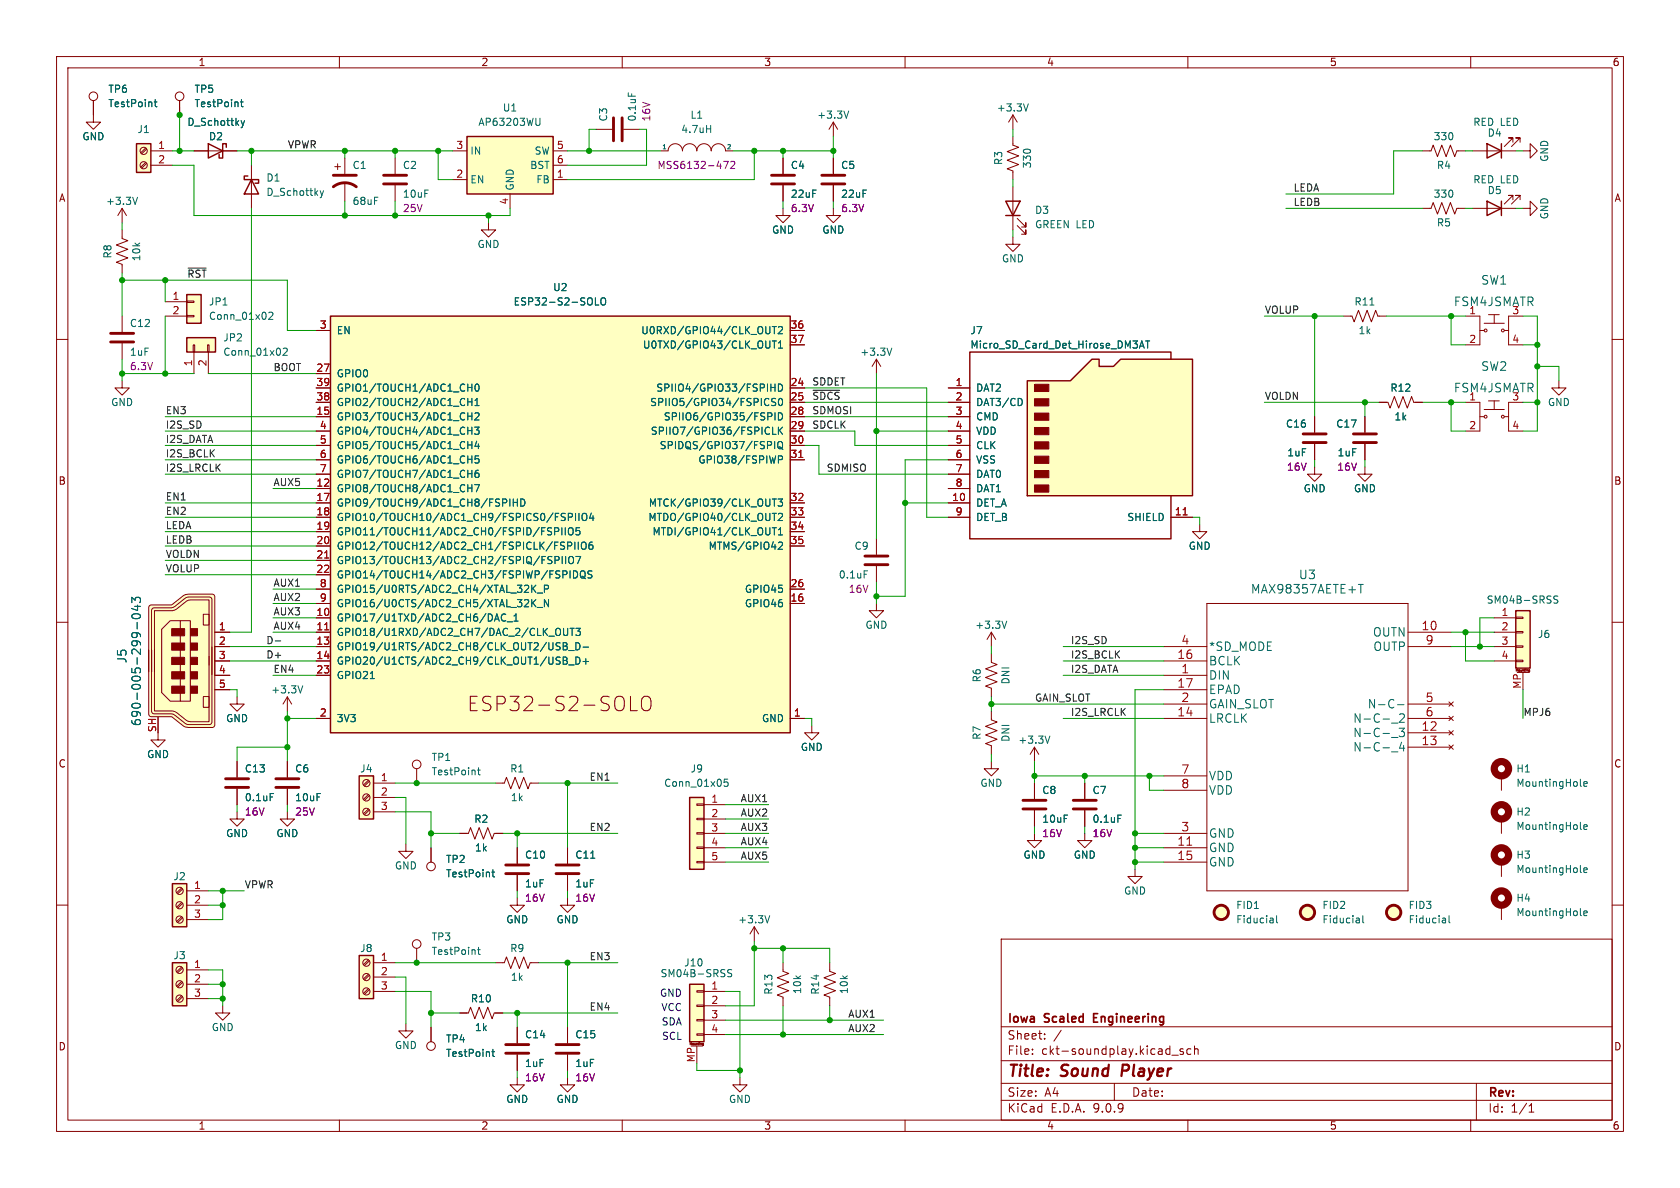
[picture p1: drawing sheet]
<svg xmlns="http://www.w3.org/2000/svg" width="297mm" height="210mm" viewBox="0 0 297 210" stroke-linecap="round" stroke-linejoin="round" font-family="sans-serif">
<defs><g id="words">
<text font-size="3.5" fill="#840000" x="82.6" y="126">ESP32-S2-SOLO</text>
<g font-size="2.8" fill="#840000">
<text x="178" y="190.9">Title:</text>
<text x="187.7" y="190.9">Sound</text>
<text x="199.1" y="190.9">Player</text>
</g>
<g font-size="2.1" fill="#006464">
<text x="261.8" y="50.5">SW1</text>
<text x="256.9" y="54.3">FSM4JSMATR</text>
<text x="261.8" y="65.8">SW2</text>
<text x="256.9" y="69.6">FSM4JSMATR</text>
<text x="221" y="105.1">MAX98357AETE+T</text>
<text x="229.5" y="102.6">U3</text>
<text x="242.7" y="112.7">OUTN</text>
<text x="22.6" y="117.3" transform="rotate(-90 22.6 117.3)">J5</text>
<text x="213.6" y="115.3">*SD_MODE</text>
<text x="213.6" y="117.8">BCLK</text>
<text x="242.7" y="115.3">OUTP</text>
<text x="213.6" y="120.4">DIN</text>
<text x="213.6" y="122.9">EPAD</text>
<text x="213.6" y="125.4">GAIN_SLOT</text>
<text x="241.7" y="125.4">N-C-</text>
<text x="25.1" y="128.5" transform="rotate(-90 25.1 128.5)">690-005-299-043</text>
<text x="213.6" y="128">LRCLK</text>
<text x="239.2" y="128">N-C-_2</text>
<text x="239.2" y="130.5">N-C-_3</text>
<text x="239.2" y="133.1">N-C-_4</text>
<text x="213.6" y="138.1">VDD</text>
<text x="213.6" y="140.7">VDD</text>
<text x="213.6" y="148.3">GND</text>
<text x="213.6" y="150.8">GND</text>
<text x="213.6" y="153.4">GND</text>
</g>
<g font-size="2.1" fill="#a90000">
<text x="251.2" y="111.5">10</text>
<text x="208" y="116.6">16</text>
<text x="208.8" y="114">4</text>
<text x="208.8" y="119.1">1</text>
<text x="251.9" y="114">9</text>
<text x="208" y="121.7">17</text>
<text x="208.8" y="124.2">2</text>
<text x="251.9" y="124.2">5</text>
<text x="208" y="126.7">14</text>
<text x="251.2" y="129.3">12</text>
<text x="251.2" y="131.8">13</text>
<text x="251.9" y="126.7">6</text>
<text x="208.8" y="136.9">7</text>
<text x="208.8" y="139.4">8</text>
<text x="208" y="149.6">11</text>
<text x="208.8" y="147.1">3</text>
<text x="208" y="152.1">15</text>
</g>
<g font-size="2.1" fill="#840000">
<text x="178" y="184">Sheet:</text>
<text x="178" y="181.2">Iowa</text>
<text x="184.7" y="181.2">Scaled</text>
<text x="194" y="181.2">Engineering</text>
<text x="178" y="186.7">File:</text>
<text x="184.1" y="186.7">ckt-soundplay.kicad_sch</text>
<text x="178" y="196.9">KiCad</text>
<text x="178" y="194.1">Size:</text>
<text x="184.7" y="194.1">A4</text>
<text x="185.7" y="196.9">E.D.A.</text>
<text x="193.3" y="196.9">9.0.9</text>
<text x="200" y="194.1">Date:</text>
<text x="263" y="194.3">Rev:</text>
<text x="263" y="196.9">Id:</text>
<text x="267.1" y="196.9">1/1</text>
</g>
<g font-size="1.8" fill="#840000">
<text x="35" y="11.9">1</text>
<text x="85" y="11.9">2</text>
<text x="135" y="11.9">3</text>
<text x="185" y="11.9">4</text>
<text x="235" y="11.9">5</text>
<text x="285" y="11.9">6</text>
<text x="10.3" y="35.9">A</text>
<text x="285.3" y="35.9">A</text>
<text x="10.3" y="85.9">B</text>
<text x="285.3" y="85.9">B</text>
<text x="10.3" y="135.9">C</text>
<text x="285.3" y="135.9">C</text>
<text x="10.3" y="185.9">D</text>
<text x="285.3" y="185.9">D</text>
<text x="35" y="199.9">1</text>
<text x="85" y="199.9">2</text>
<text x="135" y="199.9">3</text>
<text x="185" y="199.9">4</text>
<text x="235" y="199.9">5</text>
<text x="285" y="199.9">6</text>
</g>
<g font-size="1.8" fill="#006464">
<text x="19.1" y="16.6">TP6</text>
<text x="34.3" y="16.6">TP5</text>
<text x="19.1" y="19.2">TestPoint</text>
<text x="24.2" y="23.7">J1</text>
<text x="33" y="22.5">D_Schottky</text>
<text x="34.3" y="19.2">TestPoint</text>
<text x="84.5" y="22.5">AP63203WU</text>
<text x="88.8" y="19.9">U1</text>
<text x="107.5" y="21.6" transform="rotate(-90 107.5 21.6)">C3</text>
<text x="112.6" y="21.6" transform="rotate(-90 112.6 21.6)">0.1uF</text>
<text x="120.3" y="23.7">4.7uH</text>
<text x="122" y="21.2">L1</text>
<text x="144.4" y="21.2">+3.3V</text>
<text x="176.1" y="19.9">+3.3V</text>
<text x="260.4" y="22.5">RED LED</text>
<text x="14.5" y="25">GND</text>
<text x="36.8" y="25">D2</text>
<text x="83.1" y="27.5">IN</text>
<text x="94.4" y="27.5">SW</text>
<text x="177.4" y="29.3" transform="rotate(-90 177.4 29.3)">R3</text>
<text x="182.5" y="29.9" transform="rotate(-90 182.5 29.9)">330</text>
<text x="253.4" y="25">330</text>
<text x="262.9" y="24.4">D4</text>
<text x="273.9" y="28.7" transform="rotate(-90 273.9 28.7)">GND</text>
<text x="47" y="32.3">D1</text>
<text x="47" y="34.8">D_Schottky</text>
<text x="62.2" y="30.1">C1</text>
<text x="71.1" y="30.1">C2</text>
<text x="71.1" y="35.2">10uF</text>
<text x="83.1" y="32.6">EN</text>
<text x="91" y="33.8" transform="rotate(-90 91 33.8)">GND</text>
<text x="93.6" y="30.1">BST</text>
<text x="94.7" y="32.6">FB</text>
<text x="139.7" y="30.1">C4</text>
<text x="139.7" y="35.2">22uF</text>
<text x="148.6" y="30.1">C5</text>
<text x="148.6" y="35.2">22uF</text>
<text x="253.4" y="35.2">330</text>
<text x="253.9" y="30.1">R4</text>
<text x="260.4" y="32.6">RED LED</text>
<text x="262.9" y="34.5">D5</text>
<text x="18.6" y="36.4">+3.3V</text>
<text x="62.2" y="36.4">68uF</text>
<text x="136.4" y="41.5">GND</text>
<text x="145.3" y="41.5">GND</text>
<text x="182.9" y="38">D3</text>
<text x="182.9" y="40.6">GREEN LED</text>
<text x="253.9" y="40.2">R5</text>
<text x="273.9" y="38.9" transform="rotate(-90 273.9 38.9)">GND</text>
<text x="19.9" y="45.8" transform="rotate(-90 19.9 45.8)">R8</text>
<text x="25" y="46.3" transform="rotate(-90 25 46.3)">10k</text>
<text x="84.3" y="44">GND</text>
<text x="177" y="46.6">GND</text>
<text x="97.7" y="51.7">U2</text>
<text x="22.9" y="58">C12</text>
<text x="36.8" y="54.2">JP1</text>
<text x="36.8" y="56.7">Conn_01x02</text>
<text x="59.4" y="59.3">EN</text>
<text x="90.7" y="54.2">ESP32-S2-SOLO</text>
<text x="113.3" y="59.3">U0RXD/GPIO44/CLK_OUT2</text>
<text x="171.5" y="59.3">J7</text>
<text x="239.4" y="54.2">R11</text>
<text x="240.1" y="59.3">1k</text>
<text x="259.6" y="55.6">1</text>
<text x="22.9" y="63.1">1uF</text>
<text x="39.4" y="60.6">JP2</text>
<text x="39.4" y="63.1">Conn_01x02</text>
<text x="113.6" y="61.8">U0TXD/GPIO43/CLK_OUT1</text>
<text x="152" y="63.1">+3.3V</text>
<text x="171.5" y="61.8">Micro_SD_Card_Det_Hirose_DM3AT</text>
<text x="19.6" y="72">GND</text>
<text x="59.4" y="66.9">GPIO0</text>
<text x="59.4" y="69.4">GPIO1/TOUCH1/ADC1_CH0</text>
<text x="59.4" y="72">GPIO2/TOUCH2/ADC1_CH1</text>
<text x="114.8" y="72">SPIIO5/GPIO34/FSPICS0</text>
<text x="115.9" y="69.4">SPIIO4/GPIO33/FSPIHD</text>
<text x="172.5" y="69.4">DAT2</text>
<text x="172.5" y="72">DAT3/CD</text>
<text x="245.7" y="69.4">R12</text>
<text x="259.6" y="70.9">1</text>
<text x="273.6" y="72">GND</text>
<text x="59.4" y="74.5">GPIO3/TOUCH3/ADC1_CH2</text>
<text x="59.4" y="77.1">GPIO4/TOUCH4/ADC1_CH3</text>
<text x="115" y="77.1">SPIIO7/GPIO36/FSPICLK</text>
<text x="117.3" y="74.5">SPIIO6/GPIO35/FSPID</text>
<text x="172.5" y="74.5">CMD</text>
<text x="172.5" y="77.1">VDD</text>
<text x="227.2" y="75.8">C16</text>
<text x="236.1" y="75.8">C17</text>
<text x="246.4" y="74.5">1k</text>
<text x="59.4" y="79.6">GPIO5/TOUCH5/ADC1_CH4</text>
<text x="59.4" y="82.1">GPIO6/TOUCH6/ADC1_CH5</text>
<text x="116.5" y="79.6">SPIDQS/GPIO37/FSPIQ</text>
<text x="123.4" y="82.1">GPIO38/FSPIWP</text>
<text x="172.5" y="79.6">CLK</text>
<text x="172.5" y="82.1">VSS</text>
<text x="227.5" y="80.9">1uF</text>
<text x="236.4" y="80.9">1uF</text>
<text x="59.4" y="84.7">GPIO7/TOUCH7/ADC1_CH6</text>
<text x="59.4" y="87.2">GPIO8/TOUCH8/ADC1_CH7</text>
<text x="59.4" y="89.8">GPIO9/TOUCH9/ADC1_CH8/FSPIHD</text>
<text x="114.6" y="89.8">MTCK/GPIO39/CLK_OUT3</text>
<text x="172.5" y="84.7">DAT0</text>
<text x="172.5" y="87.2">DAT1</text>
<text x="172.5" y="89.8">DET_A</text>
<text x="230.4" y="87.2">GND</text>
<text x="239.3" y="87.2">GND</text>
<text x="59.4" y="92.3">GPIO10/TOUCH10/ADC1_CH9/FSPICS0/FSPIIO4</text>
<text x="59.4" y="94.8">GPIO11/TOUCH11/ADC2_CH0/FSPID/FSPIIO5</text>
<text x="114.5" y="92.3">MTDO/GPIO40/CLK_OUT2</text>
<text x="115.3" y="94.8">MTDI/GPIO41/CLK_OUT1</text>
<text x="172.5" y="92.3">DET_B</text>
<text x="199.2" y="92.3">SHIELD</text>
<text x="59.4" y="97.4">GPIO12/TOUCH12/ADC2_CH1/FSPICLK/FSPIIO6</text>
<text x="59.4" y="99.9">GPIO13/TOUCH13/ADC2_CH2/FSPIQ/FSPIIO7</text>
<text x="125.2" y="97.4">MTMS/GPIO42</text>
<text x="151" y="97.4">C9</text>
<text x="210.1" y="97.4">GND</text>
<text x="59.4" y="102.5">GPIO14/TOUCH14/ADC2_CH3/FSPIWP/FSPIDQS</text>
<text x="59.4" y="105">GPIO15/U0RTS/ADC2_CH4/XTAL_32K_P</text>
<text x="59.4" y="107.5">GPIO16/U0CTS/ADC2_CH5/XTAL_32K_N</text>
<text x="131.6" y="105">GPIO45</text>
<text x="131.6" y="107.5">GPIO46</text>
<text x="148.2" y="102.5">0.1uF</text>
<text x="262.7" y="106.9">SM04B-SRSS</text>
<text x="59.4" y="110.1">GPIO17/U1TXD/ADC2_CH6/DAC_1</text>
<text x="59.4" y="112.6">GPIO18/U1RXD/ADC2_CH7/DAC_2/CLK_OUT3</text>
<text x="152.9" y="111.4">GND</text>
<text x="172.3" y="111.4">+3.3V</text>
<text x="271.8" y="113">J6</text>
<text x="59.4" y="115.2">GPIO19/U1RTS/ADC2_CH8/CLK_OUT2/USB_D-</text>
<text x="59.4" y="117.7">GPIO20/U1CTS/ADC2_CH9/CLK_OUT1/USB_D+</text>
<text x="47.9" y="122.8">+3.3V</text>
<text x="59.4" y="120.2">GPIO21</text>
<text x="173.6" y="120.7" transform="rotate(-90 173.6 120.7)">R6</text>
<text x="178.7" y="121.1" transform="rotate(-90 178.7 121.1)">DNI</text>
<text x="39.9" y="127.9">GND</text>
<text x="59.4" y="127.9">3V3</text>
<text x="134.6" y="127.9">GND</text>
<text x="173.6" y="130.9" transform="rotate(-90 173.6 130.9)">R7</text>
<text x="178.7" y="131.2" transform="rotate(-90 178.7 131.2)">DNI</text>
<text x="179.9" y="131.7">+3.3V</text>
<text x="25.9" y="134.2">GND</text>
<text x="43.2" y="136.8">C13</text>
<text x="52.1" y="136.8">C6</text>
<text x="63.6" y="136.8">J4</text>
<text x="76.2" y="134.7">TP1</text>
<text x="76.2" y="137.3">TestPoint</text>
<text x="90.1" y="136.8">R1</text>
<text x="122" y="136.8">J9</text>
<text x="141.5" y="132.9">GND</text>
<text x="268" y="136.8">H1</text>
<text x="43.2" y="141.8">0.1uF</text>
<text x="52.1" y="141.8">10uF</text>
<text x="90.2" y="141.8">1k</text>
<text x="117.3" y="139.3">Conn_01x05</text>
<text x="173.2" y="139.3">GND</text>
<text x="184.2" y="140.6">C8</text>
<text x="193" y="140.6">C7</text>
<text x="268" y="139.3">MountingHole</text>
<text x="39.9" y="148.2">GND</text>
<text x="48.8" y="148.2">GND</text>
<text x="83.7" y="145.6">R2</text>
<text x="184.2" y="145.6">10uF</text>
<text x="193" y="145.6">0.1uF</text>
<text x="268" y="144.4">H2</text>
<text x="268" y="146.9">MountingHole</text>
<text x="30.6" y="155.8">J2</text>
<text x="69.7" y="153.9">GND</text>
<text x="78.7" y="152.8">TP2</text>
<text x="78.7" y="155.3">TestPoint</text>
<text x="83.9" y="150.7">1k</text>
<text x="92.7" y="152">C10</text>
<text x="101.6" y="152">C11</text>
<text x="180.8" y="152">GND</text>
<text x="189.7" y="152">GND</text>
<text x="268" y="152">H3</text>
<text x="268" y="154.5">MountingHole</text>
<text x="92.7" y="157.1">1uF</text>
<text x="101.6" y="157.1">1uF</text>
<text x="198.6" y="158.3">GND</text>
<text x="218.4" y="160.9">FID1</text>
<text x="233.7" y="160.9">FID2</text>
<text x="248.9" y="160.9">FID3</text>
<text x="268" y="159.6">H4</text>
<text x="76.2" y="166.5">TP3</text>
<text x="89.4" y="163.4">GND</text>
<text x="98.3" y="163.4">GND</text>
<text x="130.4" y="163.4">+3.3V</text>
<text x="218.4" y="163.4">Fiducial</text>
<text x="233.7" y="163.4">Fiducial</text>
<text x="248.9" y="163.4">Fiducial</text>
<text x="268" y="162.2">MountingHole</text>
<text x="30.6" y="169.8">J3</text>
<text x="63.6" y="168.5">J8</text>
<text x="76.2" y="169">TestPoint</text>
<text x="90.1" y="168.5">R9</text>
<text x="90.2" y="173.6">1k</text>
<text x="116.7" y="172.9">SM04B-SRSS</text>
<text x="120.9" y="171">J10</text>
<text x="83.1" y="177.4">R10</text>
<text x="136.8" y="175.9" transform="rotate(-90 136.8 175.9)">R13</text>
<text x="141.8" y="175.8" transform="rotate(-90 141.8 175.8)">10k</text>
<text x="145" y="175.9" transform="rotate(-90 145 175.9)">R14</text>
<text x="150.1" y="175.8" transform="rotate(-90 150.1 175.8)">10k</text>
<text x="37.3" y="182.5">GND</text>
<text x="69.7" y="185.6">GND</text>
<text x="78.7" y="184.5">TP4</text>
<text x="83.9" y="182.5">1k</text>
<text x="92.7" y="183.7">C14</text>
<text x="101.6" y="183.7">C15</text>
<text x="78.7" y="187">TestPoint</text>
<text x="92.7" y="188.8">1uF</text>
<text x="101.6" y="188.8">1uF</text>
<text x="89.4" y="195.2">GND</text>
<text x="98.3" y="195.2">GND</text>
<text x="128.8" y="195.2">GND</text>
</g>
<g font-size="1.8" fill="#840084">
<text x="115.2" y="21.6" transform="rotate(-90 115.2 21.6)">16V</text>
<text x="116.1" y="30.1">MSS6132-472</text>
<text x="71.1" y="37.7">25V</text>
<text x="139.7" y="37.7">6.3V</text>
<text x="148.6" y="37.7">6.3V</text>
<text x="22.9" y="65.6">6.3V</text>
<text x="227.4" y="83.4">16V</text>
<text x="236.3" y="83.4">16V</text>
<text x="149.9" y="105">16V</text>
<text x="43.2" y="144.4">16V</text>
<text x="52.1" y="144.4">25V</text>
<text x="184.2" y="148.2">16V</text>
<text x="193" y="148.2">16V</text>
<text x="92.7" y="159.6">16V</text>
<text x="101.6" y="159.6">16V</text>
<text x="92.7" y="191.4">16V</text>
<text x="101.6" y="191.4">16V</text>
</g>
<g font-size="1.8" fill="#a90000">
<text x="27.9" y="26.4">1</text>
<text x="27.9" y="29">2</text>
<text x="80.6" y="26.4">3</text>
<text x="98.4" y="26.4">5</text>
<text x="98.4" y="29">6</text>
<text x="80.6" y="31.5">2</text>
<text x="98.4" y="31.5">1</text>
<text x="89.9" y="36.3" transform="rotate(-90 89.9 36.3)">4</text>
<text x="30.4" y="53.1">1</text>
<text x="30.4" y="55.6">2</text>
<text x="56.4" y="58.2">3</text>
<text x="139.7" y="58.2">36</text>
<text x="267.3" y="55.6">3</text>
<text x="34" y="64.8" transform="rotate(-90 34 64.8)">1</text>
<text x="36.6" y="64.8" transform="rotate(-90 36.6 64.8)">2</text>
<text x="55.8" y="65.8">27</text>
<text x="139.7" y="60.7">37</text>
<text x="259.6" y="60.7">2</text>
<text x="267.3" y="60.7">4</text>
<text x="55.8" y="68.3">39</text>
<text x="55.8" y="70.9">38</text>
<text x="139.7" y="68.3">24</text>
<text x="139.7" y="70.9">25</text>
<text x="168.8" y="68.3">1</text>
<text x="168.8" y="70.9">2</text>
<text x="267.3" y="70.9">3</text>
<text x="55.8" y="73.4">15</text>
<text x="56.4" y="75.9">4</text>
<text x="139.7" y="73.4">28</text>
<text x="139.7" y="75.9">29</text>
<text x="168.8" y="73.4">3</text>
<text x="168.8" y="75.9">4</text>
<text x="259.6" y="75.9">2</text>
<text x="267.3" y="75.9">4</text>
<text x="56.4" y="78.5">5</text>
<text x="56.4" y="81">6</text>
<text x="56.4" y="83.6">7</text>
<text x="139.7" y="78.5">30</text>
<text x="139.7" y="81">31</text>
<text x="168.8" y="78.5">5</text>
<text x="168.8" y="81">6</text>
<text x="168.8" y="83.6">7</text>
<text x="55.8" y="86.1">12</text>
<text x="55.8" y="88.6">17</text>
<text x="139.7" y="88.6">32</text>
<text x="168.2" y="88.6">10</text>
<text x="168.8" y="86.1">8</text>
<text x="55.8" y="91.2">18</text>
<text x="55.8" y="93.7">19</text>
<text x="139.7" y="91.2">33</text>
<text x="139.7" y="93.7">34</text>
<text x="168.8" y="91.2">9</text>
<text x="207.6" y="91.2">11</text>
<text x="55.8" y="96.3">20</text>
<text x="55.8" y="98.8">21</text>
<text x="55.8" y="101.3">22</text>
<text x="139.7" y="96.3">35</text>
<text x="56.4" y="103.9">8</text>
<text x="56.4" y="106.4">9</text>
<text x="139.7" y="103.9">26</text>
<text x="139.7" y="106.4">16</text>
<text x="38.6" y="111.5">1</text>
<text x="55.8" y="109">10</text>
<text x="55.8" y="111.5">11</text>
<text x="265.4" y="109">1</text>
<text x="265.4" y="111.5">2</text>
<text x="38.6" y="114">2</text>
<text x="38.6" y="116.6">3</text>
<text x="38.6" y="119.1">4</text>
<text x="55.8" y="114">13</text>
<text x="55.8" y="116.6">14</text>
<text x="55.8" y="119.1">23</text>
<text x="265.4" y="114">3</text>
<text x="265.4" y="116.6">4</text>
<text x="38.6" y="121.7">5</text>
<text x="269" y="121.9" transform="rotate(-90 269 121.9)">MP</text>
<text x="27.7" y="129.5" transform="rotate(-90 27.7 129.5)">SH</text>
<text x="56.4" y="126.7">2</text>
<text x="140.3" y="126.7">1</text>
<text x="67.2" y="138.2">1</text>
<text x="67.2" y="140.7">2</text>
<text x="67.2" y="143.3">3</text>
<text x="125.7" y="142">1</text>
<text x="125.7" y="144.5">2</text>
<text x="125.7" y="147.1">3</text>
<text x="125.7" y="149.6">4</text>
<text x="125.7" y="152.1">5</text>
<text x="34.2" y="157.2">1</text>
<text x="34.2" y="159.8">2</text>
<text x="34.2" y="162.3">3</text>
<text x="34.2" y="171.2">1</text>
<text x="34.2" y="173.7">2</text>
<text x="67.2" y="169.9">1</text>
<text x="67.2" y="172.5">2</text>
<text x="34.2" y="176.3">3</text>
<text x="67.2" y="175">3</text>
<text x="125.7" y="175">1</text>
<text x="125.7" y="177.5">2</text>
<text x="125.7" y="180.1">3</text>
<text x="125.7" y="182.6">4</text>
<text x="122.9" y="187.9" transform="rotate(-90 122.9 187.9)">MP</text>
</g>
<g font-size="1.8" fill="#0f0f0f">
<text x="50.8" y="26.3">VPWR</text>
<text x="228.6" y="33.9">LEDA</text>
<text x="228.6" y="36.5">LEDB</text>
<text x="33" y="49.2">~{RST}</text>
<text x="223.5" y="55.5">VOLUP</text>
<text x="48.3" y="65.7">BOOT</text>
<text x="143.5" y="70.8">~{SDCS}</text>
<text x="143.5" y="68.2">SDDET</text>
<text x="223.5" y="70.8">VOLDN</text>
<text x="29.2" y="75.9">I2S_SD</text>
<text x="29.2" y="73.3">EN3</text>
<text x="143.5" y="73.3">SDMOSI</text>
<text x="143.5" y="75.9">SDCLK</text>
<text x="29.2" y="83.5">I2S_LRCLK</text>
<text x="29.2" y="78.4">I2S_DATA</text>
<text x="29.2" y="80.9">I2S_BCLK</text>
<text x="146" y="83.5">SDMISO</text>
<text x="29.2" y="88.6">EN1</text>
<text x="48.3" y="86">AUX5</text>
<text x="29.2" y="93.6">LEDA</text>
<text x="29.2" y="91.1">EN2</text>
<text x="29.2" y="101.3">VOLUP</text>
<text x="29.2" y="98.7">VOLDN</text>
<text x="29.2" y="96.2">LEDB</text>
<text x="48.3" y="103.8">AUX1</text>
<text x="48.3" y="106.3">AUX2</text>
<text x="47" y="114">D-</text>
<text x="48.3" y="108.9">AUX3</text>
<text x="48.3" y="111.4">AUX4</text>
<text x="189.2" y="114">I2S_SD</text>
<text x="47" y="116.5">D+</text>
<text x="48.3" y="119">EN4</text>
<text x="189.2" y="119">I2S_DATA</text>
<text x="189.2" y="116.5">I2S_BCLK</text>
<text x="182.9" y="124.1">GAIN_SLOT</text>
<text x="189.2" y="126.7">I2S_LRCLK</text>
<text x="269.2" y="126.7">MPJ6</text>
<text x="104.1" y="138.1">EN1</text>
<text x="130.8" y="141.9">AUX1</text>
<text x="104.1" y="147">EN2</text>
<text x="130.8" y="144.4">AUX2</text>
<text x="130.8" y="149.5">AUX4</text>
<text x="130.8" y="147">AUX3</text>
<text x="130.8" y="152.1">AUX5</text>
<text x="43.2" y="157.1">VPWR</text>
<text x="104.1" y="169.8">EN3</text>
<text x="104.1" y="178.7">EN4</text>
<text x="149.9" y="180">AUX1</text>
<text x="149.9" y="182.5">AUX2</text>
</g>
<g font-size="1.8" fill="#0000c2">
<text x="116.6" y="176.3">GND</text>
<text x="116.8" y="178.8">VCC</text>
<text x="116.9" y="181.4">SDA</text>
<text x="116.9" y="183.9">SCL</text>
</g>
<g font-size="1.1" fill="#006464">
<text x="117" y="26.4">1</text>
<text x="128.4" y="26.4">2</text>
</g>
<g font-size=".5" fill="#840000">
<text x="267.9" y="118.8">Mounting</text>
<text x="121.8" y="184.9">Mounting</text>
</g>
</g></defs>
<g fill="none" stroke="#840000" stroke-width=".18">
<path d="M10 10h277v190h-277zM12 12h273v186h-273zM60 10v2M110 10v2M160 10v2M210 10v2M260 10v2M21.6 36.8l-.8 1.3M21.6 36.8l.8 1.3M21.6 36.8v2.6M260.3 36.8h7.7M267.5 35.3v-.8h-.8h.8l-1.6 1.6"/>
<path d="M268.7 35.3v-.8h-.7h.7l-1.5 1.6M10 60h2M285 60h2M10 110h2M285 110h2M10 160h2M177 166h108v32h-108zM285 160h2M60 198v2M110 198v2M160 198v2M177 194.5h108"/>
<path d="M177 191.5h108M177 187.5h108M177 181.5h108M182.5 186.3v.1M182.5 185.5v.1M184.7 183.6v.1M184.7 182.8v.1M187.6 182.1l-1.3 2M197 191.5v3M207.2 186.5h1.1M209.2 185.5l-.4-.1-.2 .2 .1 .2 .5 .2v.3h-.6M210 198v2"/>
<path d="M210.5 185.5l-.4-.1-.3 .3v.4l.2 .2h.5M211.2 185.5l.2-.1 .3 .1 .1 .9M211.2 184.9v1.5M260 198v2M261 191.5v6.5M270.3 196.6h.9M270.3 195.5l.4-.4v1.5"/>
</g>
<path d="M198.5 188.2l-.2 2" fill="none" stroke="#840000" stroke-width=".4"/>
<path d="M193.3 179.9h.5M194.1 179.2h-.8v1.5h.8" fill="none" stroke="#840000" stroke-width=".3"/>
<path d="M262.9 35.6l2.5 1.2-2.5 1.3zM265.4 35.6v2.5" fill="none" stroke="#840000" stroke-width=".25"/>
<path d="M24.3 34.9l-.4 1.2" fill="none" stroke="#006464" stroke-width=".18"/>
<path d="M33 52.1h2.6v5.1h-2.6z" fill="#ffffc2"/>
<path d="M262.9 25.4l2.5 1.3-2.5 1.2zM265.4 25.4v2.5M33 52.1h2.6v5.1h-2.6z" fill="none" stroke="#840000" stroke-width=".25"/>
<g fill="none" stroke="#840000" stroke-width=".18">
<path d="M260.3 26.7h7.7M267.5 25.1v-.7h-.8h.8l-1.6 1.5M268.7 25.1v-.7h-.7h.7l-1.5 1.5M269.2 36.8h1.3v-1.2l1.3 1.2-1.3 1.3v-1.3M269.2 26.7h1.3v-1.3l1.3 1.3-1.3 1.2v-1.2M21.6 40.6v1.6l1 .3-2 .8 2 .8-2 .7 2 .8-2 .8 1 .3v1.6M29.2 53.3h3.8M29.2 55.9h3.8M33 53.2h1.3v.3h-1.3zM33 55.8h1.3v.2h-1.3zM259.1 55.9h2.5v5.1h-2.5M261.6 58.4h.8"/>
<path d="M262.4 57.2h3.5M263.1 55.6h1.9M264.2 55.6v1.6M265.9 58.4h.8M269.2 55.9h-2.5v5.1h2.5M154.9 63.5l-.7 1.3M154.9 63.5l.8 1.3M154.9 63.5v2.5M143.5 128.3v1.2h1.3l-1.3 1.3-1.3-1.3h1.3M133.3 163.8l-.7 1.3M133.3 163.8l.8 1.3M133.3 163.8v2.6"/>
<path d="M138.4 170.2v1.5l1 .4-2 .7 2 .8-2 .8 2 .7-2 .8 1 .4v1.5"/>
<circle cx="262.6" cy="58.4" r=".25"/>
<circle cx="265.7" cy="58.4" r=".25"/>
</g>
<path d="M47.5 55.3l.5-.1 .2 .4-.7 .9h.7M157.7 61.5l-.5 1.3M136.1 161.9l-.5 1.2" fill="none" stroke="#006464" stroke-width=".18"/>
<path d="M121.9 141h2.6v12.7h-2.6z" fill="#ffffc2"/>
<path d="M121.9 141h2.6v12.7h-2.6z" fill="none" stroke="#840000" stroke-width=".25"/>
<g fill="none" stroke="#840000" stroke-width=".18">
<path d="M31.7 17.8v2.5M251.5 36.8h1.5l.4-1 .7 2 .8-2 .8 2 .7-2 .8 2 .4-1h1.5M251.5 26.7h1.5l.4-1 .7 2 .8-2 .8 2 .7-2 .8 2 .4-1h1.5M21.6 55.9v2.8M21.6 67.3v1.3h1.3l-1.3 1.3-1.3-1.3h1.3M21.6 60.7v2.8M123.2 142.1h1.3v.3h-1.3zM123.2 144.7h1.3v.2h-1.3zM123.2 147.2h1.3v.2h-1.3zM123.2 149.7h1.3v.3h-1.3zM123.2 152.3h1.3v.2h-1.3zM124.5 142.2h3.8"/>
<path d="M124.5 144.8h3.8M124.5 147.3h3.8M124.5 149.9h3.8M124.5 152.4h3.8"/>
<circle cx="31.7" cy="17" r=".76"/>
</g>
<path d="M42.5 18h.5M42.7 17.6v1.1l.3 .2M128.7 137.7h-.6l-.1 .6 .2-.1 .4 .1 .1 .2v.4l-.2 .1-.5-.1" fill="none" stroke="#006464" stroke-width=".18"/>
<path d="M19.6 58.9h4M19.6 60.5h4" fill="none" stroke="#840000" stroke-width=".51"/>
<path d="M63.5 168.9h2.5v7.6h-2.5z" fill="#ffffc2"/>
<path d="M63.5 168.9h2.5v7.6h-2.5z" fill="none" stroke="#840000" stroke-width=".25"/>
<g fill="none" stroke="#840000" stroke-width=".18">
<path d="M65.1 169.7l-.8 .8M65.1 172.2l-.8 .9M65.1 174.8l-.8 .8M65.3 169.8l-.9 .9M65.3 172.4l-.9 .8M65.3 174.9l-.9 .9M66 170.2h3.8M66 172.7h3.8M66 175.3h3.8"/>
<circle cx="64.8" cy="175.3" r=".63"/>
<circle cx="64.8" cy="170.2" r=".63"/>
<circle cx="64.8" cy="172.7" r=".63"/>
</g>
<path d="M30.5 156.2h2.5v7.6h-2.5z" fill="#ffffc2"/>
<path d="M36.8 25.4l2.6 1.3-2.6 1.2zM40 26v-.6h-.6v2.5h-.7v-.6M30.5 156.2h2.5v7.6h-2.5z" fill="none" stroke="#840000" stroke-width=".25"/>
<g fill="none" stroke="#840000" stroke-width=".18">
<path d="M16.5 20.3v1.3h1.3l-1.3 1.3-1.3-1.3h1.3M34.3 26.7h7.6M147.3 36.8v1.3h1.3l-1.3 1.3-1.3-1.3h1.3M147.3 21.6l-.7 1.3M147.3 21.6l.8 1.3M147.3 21.6v2.5M147.3 27.9v2.8M147.3 32.8v2.8M275.6 67.3v1.3h1.3l-1.3 1.3-1.3-1.3h1.3M175.3 115.6v1.5l1 .4-2.1 .7 2.1 .8-2.1 .8 2.1 .7-2.1 .8 1.1 .4v1.5M175.3 111.8l-.8 1.2M175.3 111.8l.7 1.2"/>
<path d="M175.3 111.8v2.5M32.1 157l-.9 .8M32.1 159.5l-.9 .9M32.3 157.1l-.9 .9M32.3 159.7l-.9 .8M33 157.5h3.8M32.1 162.1l-.9 .8M32.3 162.2l-.9 .9M33 160h3.8M33 162.6h3.8M39.4 177.8v1.3h1.2l-1.2 1.2-1.3-1.2h1.3"/>
<circle cx="31.7" cy="157.5" r=".63"/>
<circle cx="31.7" cy="162.6" r=".63"/>
<circle cx="31.7" cy="160" r=".63"/>
</g>
<path d="M150 19.6l-.4 1.3M42.6 21.3l.3 .9M42.9 22.2l-.3 .4M43.2 21.3l-.3 .9M178 109.8l-.4 1.3" fill="none" stroke="#006464" stroke-width=".18"/>
<path d="M145.3 31h4.1M145.3 32.5h4.1" fill="none" stroke="#840000" stroke-width=".51"/>
<path d="M24.1 25.4h2.6v5.1h-2.6z" fill="#ffffc2"/>
<path d="M24.1 25.4h2.6v5.1h-2.6zM43.8 31.1h-.6v.7h2.5v.6h-.6M44.4 31.8l1.3 2.5h-2.5z" fill="none" stroke="#840000" stroke-width=".25"/>
<g fill="none" stroke="#840000" stroke-width=".18">
<path d="M16.5 17.8v2.5M25.8 26.2l-.9 .8M25.8 28.7l-.9 .8M25.9 26.3l-.8 .9M25.9 28.9l-.8 .8M26.7 26.7h3.8M26.7 29.2h3.8M44.4 29.2v7.6M69.8 27.9v2.8M69.8 32.8v2.8M154.9 95.3v2.7M154.9 106.7v1.3h1.3l-1.3 1.2-1.2-1.2h1.2"/>
<path d="M154.9 100.1v2.8"/>
<circle cx="16.5" cy="17" r=".76"/>
<circle cx="25.4" cy="26.7" r=".63"/>
<circle cx="25.4" cy="29.2" r=".63"/>
</g>
<path d="M27.3 18h.4M27.4 17.6v1.1l.3 .2M56.6 33.7l.3 .9M56.9 34.6l-.3 .4M57.2 33.7l-.3 .9M152.8 100.9h.6" fill="none" stroke="#006464" stroke-width=".18"/>
<path d="M67.8 31h4.1M67.8 32.5h4.1M152.9 98.3h4.1M152.9 99.8h4.1" fill="none" stroke="#840000" stroke-width=".51"/>
<g fill="#ffffc2">
<path d="M26.3 114.9l11.7-.7v13.8a.51 .51 0 0 1-.7 .6l-4.5-.1-2.4-1.8h-3.5a.51 .51 0 0 1-.6-.6z"/>
<path d="M26.4 107.1l.3-.2h3.7l2.4-1.8 4.5-.1a.51 .51 0 0 1 .7 .7v13.7l-11.7-.7v-11.4z"/>
</g>
<g fill="none" stroke="#840000" stroke-width=".18">
<path d="M105.4 22.9h2.8M110.2 22.9h2.8M212.1 92.7v1.3h1.3l-1.3 1.3-1.3-1.3h1.3M26.3 118.7v-11.1a.51 .51 0 0 1 .6-.7h3.5l2.4-1.8 4.5-.1a.51 .51 0 0 1 .7 .7v13.7h2.6M26.8 118.7v-10.6a.51 .51 0 0 1 .6-.7h3.2l2.4-1.8 3.8-.1a.51 .51 0 0 1 .7 .7v13.1M27.3 114.9v10.8h3.2l.4 .1 2.1 1.6 .7 .2h3.3v-11.6M31.9 109.7h1.8v14.3h-1.8zM31.9 109.7h-1.8l-1.5 1.6v11.1l1.5 1.6h1.8M35.9 108.6h1.1v1.9h-1.1zM37 117.6v-11.6h-3.3l-.7 .2-2.1 1.6-.4 .2h-3.2v10.7M37.5 114.4v13.1a.51 .51 0 0 1-.7 .6l-3.8-.1-2.4-1.8h-3.2a.51 .51 0 0 1-.6-.6v-10.7M38 114.2v13.8a.51 .51 0 0 1-.7 .6l-4.5-.1-2.4-1.8h-3.5a.51 .51 0 0 1-.6-.6v-11.2"/>
<path d="M38 111.8h2.6M38 114.3h2.6M38 116.8h2.6M27.9 129.5v1.3h1.3l-1.3 1.3-1.2-1.3h1.2M35.9 123.1h1.1v1.9h-1.1zM38 121.9h2.6M41.9 123.2v1.3h1.3l-1.3 1.2-1.3-1.2h1.3M50.8 123.2l-.8 1.3M50.8 123.2l.8 1.3M50.8 123.2v2.5"/>
</g>
<g fill="#840000" stroke="#840000" stroke-width=".18">
<path d="M30.4 111.1h2.2v1.3h-2.2z"/>
<path d="M30.4 113.7h2.2v1.2h-2.2z"/>
<path d="M30.4 116.2h2.2v1.3h-2.2z"/>
<path d="M30.4 118.7h2.2v1.3h-2.2z"/>
<path d="M30.4 121.3h2.2v1.3h-2.2z"/>
<path d="M33.7 111.1h1.2v1.3h-1.2z"/>
<path d="M33.7 113.7h1.2v1.2h-1.2z"/>
<path d="M33.7 116.2h1.2v1.3h-1.2z"/>
<path d="M33.7 118.7h1.2v1.3h-1.2z"/>
<path d="M33.7 121.3h1.2v1.3h-1.2z"/>
</g>
<path d="M111.1 16.4v.6M23.3 106.5v-.9l.6 .5 .1-.4h.7l.1 .2v.4l-.1 .2M23.4 108.7a1.01 1.01 0 0 1 1.4 .2 .83 .83 0 0 1-.6 .6 .83 .83 0 0 1-.8-.4zM23.8 107.2h1M24.2 110v1.2M24.3 107v.9l-1.1-.3M53.5 121.2l-.4 1.3" fill="none" stroke="#006464" stroke-width=".18"/>
<path d="M108.5 20.8v4.1M110 20.8v4.1" fill="none" stroke="#840000" stroke-width=".51"/>
<path d="M82.5 24.1h15.3v10.2h-15.3z" fill="#ffffc2"/>
<path d="M82.5 24.1h15.3v10.2h-15.3z" fill="none" stroke="#840000" stroke-width=".25"/>
<path d="M80 26.7h2.5M80 31.8h2.5M90.2 34.3v2.5M97.8 26.7h2.5M97.8 31.8h2.5M97.8 29.2h2.5M146.7 170.2v1.5l1 .4-2 .7 2 .8-2 .8 2 .7-2 .8 1 .4v1.5" fill="none" stroke="#840000" stroke-width=".18"/>
<path d="M95.5 20.9v1l-.2 .2-.3 .1" fill="none" stroke="#006464" stroke-width=".18"/>
<path d="M268 108h2.5v10.1h-2.5z" fill="#ffffc2"/>
<path d="M268 108h2.5v10.1h-2.5z" fill="none" stroke="#840000" stroke-width=".25"/>
<g fill="none" stroke="#840000" stroke-width=".18">
<path d="M264.2 109.2h3.8M264.2 111.8h3.8M264.2 114.3h3.8M264.2 116.8h3.8M268 109.1h1.2v.2h-1.2zM268 111.6h1.2v.3h-1.2zM268 114.2h1.2v.2h-1.2zM268 116.7h1.2v.3h-1.2zM268.2 118.9h2.1M269.2 118.9v3M270.3 118.8h.1M270.3 118.6h.1"/>
<path d="M270.3 118.4v.2M270.3 118.4h.1M270.4 118.8h.1M270.4 118.4v.4"/>
</g>
<path d="M275.4 105.4h-.5l-.2 .1v.3l.6 .3 .1 .3-.2 .2h-.5" fill="none" stroke="#006464" stroke-width=".18"/>
<path d="M121.9 174h2.6v10.2h-2.6z" fill="#ffffc2"/>
<path d="M121.9 174h2.6v10.2h-2.6z" fill="none" stroke="#840000" stroke-width=".25"/>
<g fill="none" stroke="#840000" stroke-width=".18">
<path d="M179.1 20.3l-.8 1.3M179.1 20.3l.7 1.3M179.1 20.3v2.6M205.7 114.3h7.7M205.7 116.8h7.7M205.7 119.4h7.7M213.4 106.7h35.5v50.8h-35.5zM248.9 114.3h7.6M248.9 111.8h7.6M41.9 134.6v2.8M41.9 139.4v2.8M50.8 134.6v2.8"/>
<path d="M50.8 139.4v2.8M205.7 121.9h7.7M205.7 124.5h7.7M205.7 127h7.7M205.7 137.2h7.7M205.7 139.7h7.7M248.9 124.5h7.6M248.9 127h7.6M248.9 129.5h7.6M248.9 132.1h7.6M256.2 124.1l.7 .7M256.2 126.6l.7 .8"/>
<path d="M256.2 129.2l.7 .7M256.2 131.7l.7 .8M256.9 124.1l-.7 .7M256.9 126.6l-.7 .8M256.9 129.2l-.7 .7M256.9 131.7l-.7 .8M265.4 137.2v2.5M41.9 143.5v1.3h1.3l-1.3 1.3-1.3-1.3h1.3M50.8 143.5v1.3h1.3l-1.3 1.3-1.3-1.3h1.3M200.7 153.7v1.2h1.2l-1.2 1.3-1.3-1.3h1.3M205.7 147.3h7.7M205.7 149.9h7.7"/>
<path d="M205.7 152.4h7.7M265.4 144.8v2.5M265.4 152.4v2.5M123.2 175.1h1.3v.3h-1.3zM123.2 177.7h1.3v.2h-1.3zM124.5 175.3h3.8M124.5 177.8h3.8M265.4 160v2.6M91.4 190.5v1.3h1.3l-1.3 1.2-1.2-1.2h1.2M91.4 181.6v2.8M91.4 186.4v2.8M100.3 190.5v1.3h1.3l-1.3 1.2-1.2-1.2h1.2"/>
<path d="M100.3 181.6v2.8M100.3 186.4v2.8M122.2 184.9h2M123.2 180.2h1.3v.3h-1.3zM123.2 182.8h1.3v.2h-1.3zM123.2 184.9v3.1M124.2 184.8h.1M124.2 184.5v.2h.2M124.2 184.5h.1M124.2 184.5h.2M124.3 184.8h.1M124.4 184.4l-.1 .4"/>
<path d="M124.5 180.3h3.8M124.5 182.9h3.8M130.8 190.5v1.3h1.3l-1.3 1.2-1.3-1.2h1.3"/>
</g>
<g fill="none" stroke="#006464" stroke-width=".18">
<path d="M181.8 18.4l-.4 1.2M240.1 103.3h.9M240.6 103.3v1.5M246 127.8h1.1M246 130.4h1.1M246 132.9h1.1M247.1 124.6h1.1M247.4 128.7h.9l-.5 .6 .4 .1v.7l-.2 .1h-.4l-.2-.1M247.4 126.3l.6-.1 .2 .1 .1 .3-.9 1.1h.9M247.8 131.2l-.4 1.1h1M248.1 131.8v1M279.4 138.8l.2 .2"/>
<path d="M280 138.6l.6-.1-.1-.3h-.3l-.2 .1 .1 .6h.4M47.8 140.3h.6M279.4 146.4l.2 .2M279.4 154.1l.2 .1M280 146.2l.6-.1-.1-.3h-.3l-.2 .2 .1 .6h.4M280 153.8l.6-.1-.1-.2-.3-.1-.2 .2 .1 .6h.4M129.4 171.5l-.5-.1-.2 .1v.4l.5 .2 .2 .3-.3 .3-.5-.1M225 162.4l.1 .7M225.1 163.1h-.1M225.1 162.6l-.1 .1M225.7 161.9v1.1l.2 .1M240.3 162.4v.7"/>
<path d="M240.3 163.1h-.1M240.3 162.6l-.1 .1M240.9 161.9v1.1l.2 .1M255.5 162.4l.1 .7M255.6 163.1h-.2M255.6 162.6l-.2 .1M256.2 161.9v1.1l.1 .1M279.4 161.7l.2 .2M280 161.4l.6-.1-.1-.2-.3-.1-.2 .2 .1 .6h.4"/>
</g>
<g fill="none" stroke="#840000" stroke-width=".51">
<path d="M39.9 137.7h4M39.9 139.2h4M48.8 137.7h4M48.8 139.2h4M89.4 184.7h4.1M89.4 186.2h4.1M98.3 184.7h4.1M98.3 186.2h4.1"/>
<circle cx="215.9" cy="161.3" r="1.27"/>
<circle cx="231.1" cy="161.3" r="1.27"/>
<circle cx="246.4" cy="161.3" r="1.27"/>
</g>
<path d="M209.8 149.4h.9" fill="none" stroke="#a90000" stroke-width=".18"/>
<g fill="#ffffc2" stroke="#ffffc2" stroke-width=".18">
<circle cx="231.1" cy="161.3" r="1.27"/>
<circle cx="246.4" cy="161.3" r="1.27"/>
<circle cx="215.9" cy="161.3" r="1.27"/>
</g>
<g fill="none" stroke="#840000" stroke-width="1.3">
<circle cx="265.4" cy="135.9" r="1.27"/>
<circle cx="265.4" cy="151.1" r="1.27"/>
<circle cx="265.4" cy="158.7" r="1.27"/>
<circle cx="265.4" cy="143.5" r="1.27"/>
</g>
<path d="M33 59.7h5.1v2.5h-5.1z" fill="#ffffc2"/>
<path d="M33 59.7h5.1v2.5h-5.1z" fill="none" stroke="#840000" stroke-width=".25"/>
<g fill="none" stroke="#840000" stroke-width=".18">
<path d="M138.4 27.9v2.8M138.4 32.8v2.8M179.1 41.9v1.3h1.2l-1.2 1.3-1.3-1.3h1.3M237.5 55.9h1.5l.4 1 .8-2 .7 2 .8-2 .7 2 .8-2 .4 1h1.5M34.2 61h.2v1.2h-.2zM34.3 62.2v3.8M36.7 61h.3v1.2h-.3zM36.8 62.2v3.8M243.8 71.1h1.6l.3 1 .8-2 .8 2 .7-2 .8 2 .8-2 .3 1h1.6M259.1 71.1h2.5v5.1h-2.5M261.6 73.7h.8M262.4 72.4h3.5"/>
<path d="M263.1 70.9h1.9M264.2 70.9v1.5M265.9 73.7h.8M269.2 71.1h-2.5v5.1h2.5M232.4 82.6v1.2h-1.3l1.3 1.3 1.3-1.3h-1.3M182.9 138.4v2.8M91.4 158.8v1.2h1.3l-1.3 1.3-1.2-1.3h1.2M100.3 158.8v1.2h1.3l-1.3 1.3-1.2-1.3h1.2M182.9 147.3v1.3h1.2l-1.2 1.3-1.3-1.3h1.3M182.9 143.3v2.8M87.6 170.2h1.6l.3-1 .8 2 .8-2 .7 2 .8-2 .7 2 .4-1h1.5"/>
<circle cx="262.6" cy="73.7" r=".25"/>
<circle cx="265.7" cy="73.7" r=".25"/>
</g>
<path d="M242.2 53.9h.7M50.1 61.7l.4-.2 .3 .4-.8 .9h.8" fill="none" stroke="#006464" stroke-width=".18"/>
<path d="M136.4 31h4.1M136.4 32.5h4.1M180.8 141.5h4.1M180.8 143h4.1" fill="none" stroke="#840000" stroke-width=".51"/>
<path d="M181.6 67.3h7.6l3.8-3.8h1.3v1.3h2.5l1.3-1.3h12.7v24.1h-29.2z" fill="#ffffc2"/>
<path d="M181.6 67.3h7.6l3.8-3.8h1.3v1.3h2.5l1.3-1.3h12.7v24.1h-29.2zM207 63.5v-1.3h-35.6v33.1h35.6v-7.7" fill="none" stroke="#840000" stroke-width=".25"/>
<g fill="#840000" stroke="#840000" stroke-width=".18">
<path d="M182.9 67.9h2.5v1.3h-2.5z"/>
<path d="M182.9 70.5h2.5v1.3h-2.5z"/>
<path d="M182.9 73h2.5v1.3h-2.5z"/>
<path d="M182.9 75.6h2.5v1.2h-2.5z"/>
<path d="M182.9 78.1h2.5v1.3h-2.5z"/>
<path d="M182.9 80.6h2.5v1.3h-2.5z"/>
<path d="M182.9 83.2h2.5v1.3h-2.5z"/>
<path d="M182.9 85.7h2.5v1.3h-2.5z"/>
</g>
<g fill="none" stroke="#840000" stroke-width=".18">
<path d="M116.8 26.7h1.3a1.27 1.27 0 0 1 1.3-1.3 1.27 1.27 0 0 1 1.2 1.3 1.27 1.27 0 0 1 1.3-1.3 1.27 1.27 0 0 1 1.3 1.3 1.27 1.27 0 0 1 1.3-1.3 1.27 1.27 0 0 1 1.2 1.3 1.27 1.27 0 0 1 1.3-1.3 1.27 1.27 0 0 1 1.3 1.3h1.2M138.4 36.8v1.3h1.3l-1.3 1.3-1.2-1.3h1.2M167.6 68.6h3.8M167.6 71.1h3.8M167.6 73.7h3.8M167.6 76.2h3.8M167.6 78.7h3.8M241.3 73.7v2.8M241.3 78.5v2.8M167.6 81.3h3.8M167.6 83.8h3.8M167.6 86.4h3.8"/>
<path d="M167.6 88.9h3.8M167.6 91.4h3.8M207 91.4h3.8M241.3 82.6v1.2h-1.3l1.3 1.3 1.3-1.3h-1.3M73.7 135.9v2.5M87.6 138.4h1.6l.3-1 .8 2 .8-2 .7 2 .8-2 .7 2 .4-1h1.5M71.8 149.2v1.3h1.2l-1.2 1.3-1.3-1.3h1.3M76.2 149.9v2.5M81.3 147.3h1.5l.4-1 .7 2 .8-2 .8 2 .7-2 .8 2 .4-1h1.5M91.4 149.9v2.8M91.4 154.7v2.8M100.3 149.9v2.8"/>
<path d="M100.3 154.7v2.8M191.8 147.3v1.3h1.2l-1.2 1.3-1.3-1.3h1.3M73.7 167.6v2.6M81.3 179.1h1.5l.4-1 .7 2 .8-2 .8 2 .7-2 .8 2 .4-1h1.5"/>
<circle cx="73.7" cy="135.1" r=".76"/>
<circle cx="76.2" cy="153.2" r=".76"/>
<circle cx="73.7" cy="166.9" r=".76"/>
</g>
<g fill="none" stroke="#006464" stroke-width=".18">
<path d="M124.9 22.8h.7M125.6 22.2v1.2M180.5 70.5l.2 .5-.2 .6M201.4 61.5l.5-1.2 .4 1.2M201.6 61.2h.6M202.5 60.3h.8M202.9 60.3v1.2M84.4 136.1h.5M84.6 135.7v1.1l.3 .2M87 154.2h.4M87.1 153.7v1.1l.3 .2M104.4 151.7h.8"/>
<path d="M84.4 167.9h.5M84.6 167.5v1l.3 .2"/>
</g>
<path d="M209.2 91h.7" fill="none" stroke="#a90000" stroke-width=".18"/>
<path d="M127.9 28.5h.9l-.6 1.3M129.2 28.6l.5-.1 .2 .4-.8 .9h.8" fill="none" stroke="#840084" stroke-width=".18"/>
<path d="M239.3 76.7h4M239.3 78.2h4M89.4 152.9h4.1M89.4 154.4h4.1M98.3 152.9h4.1M98.3 154.4h4.1" fill="none" stroke="#840000" stroke-width=".51"/>
<path d="M63.5 137.2h2.5v7.6h-2.5z" fill="#ffffc2"/>
<path d="M63.5 137.2h2.5v7.6h-2.5z" fill="none" stroke="#840000" stroke-width=".25"/>
<g fill="none" stroke="#840000" stroke-width=".18">
<path d="M179.1 24.1v1.6l1 .3-2 .8 2 .8-2 .7 2 .8-2 .7 1 .4v1.6M232.4 73.7v2.8M232.4 78.5v2.8M65.1 137.9l-.8 .9M65.3 138.1l-.9 .8M66 138.4h3.8M65.1 140.5l-.8 .8M65.1 143l-.8 .8M65.3 140.6l-.9 .9M65.3 143.2l-.9 .8M66 141h3.8M66 143.5h3.8"/>
<circle cx="64.8" cy="138.4" r=".63"/>
<circle cx="64.8" cy="141" r=".63"/>
<circle cx="64.8" cy="143.5" r=".63"/>
</g>
<path d="M230.4 76.7h4M230.4 78.2h4" fill="none" stroke="#840000" stroke-width=".51"/>
<path d="M30.5 170.2h2.5v7.6h-2.5z" fill="#ffffc2"/>
<path d="M177.8 35.6h2.5l-1.2 2.5zM177.8 38.1h2.5M30.5 170.2h2.5v7.6h-2.5z" fill="none" stroke="#840000" stroke-width=".25"/>
<g fill="none" stroke="#840000" stroke-width=".18">
<path d="M59.2 29.5h1M59.7 29v1M61 27.9v2.8M61 32.3v3.3M179.1 33v7.6M179.8 39.9l1.6 1.5v-.8v.8h-.8M179.8 38.6l1.6 1.5v-.7v.7h-.8M175.3 125.7v1.6l1 .3-2.1 .8 2.1 .8-2.1 .7 2.1 .8-2.1 .7 1.1 .4v1.6M182.9 132.1l-.8 1.3M182.9 132.1l.7 1.3M182.9 132.1v2.5M191.8 138.4v2.8"/>
<path d="M191.8 143.3v2.8M32.1 170.9l-.9 .9M32.1 173.5l-.9 .8M32.1 176l-.9 .9M32.3 171.1l-.9 .9M32.3 173.7l-.9 .8M32.3 176.2l-.9 .8M33 171.5h3.8M33 174h3.8M33 176.5h3.8M71.8 181v1.2h1.2l-1.2 1.3-1.3-1.3h1.3M76.2 181.6v2.6"/>
<circle cx="31.7" cy="176.5" r=".63"/>
<circle cx="31.7" cy="171.4" r=".63"/>
<circle cx="31.7" cy="174" r=".63"/>
<circle cx="76.2" cy="184.9" r=".76"/>
</g>
<path d="M58.9 33a3.3 3.3 0 0 1 4.1 0M58.9 31h4.1M189.7 141.5h4.1M189.7 143h4.1" fill="none" stroke="#840000" stroke-width=".51"/>
<path d="M185.6 130.1l-.4 1.3M197.6 144.1h.6M87 185.9h.4M87.1 185.5v1.1l.3 .2" fill="none" stroke="#006464" stroke-width=".18"/>
<path d="M58.4 55.9h81.3v73.6h-81.3z" fill="#ffffc2"/>
<path d="M58.4 55.9h81.3v73.6h-81.3z" fill="none" stroke="#840000" stroke-width=".25"/>
<g fill="none" stroke="#840000" stroke-width=".18">
<path d="M16.5 17.8v2.5M31.7 17.8v2.5M34.3 26.7h2.5M39.4 26.7h2.5M86.4 39.4v1.2h1.2l-1.2 1.3-1.3-1.3h1.3M138.4 27.9v2.8M138.4 32.8v2.8M147.3 27.9v2.8M147.3 32.8v2.8M55.9 58.4h2.5M139.7 58.4h2.5M55.9 66h2.5"/>
<path d="M55.9 68.6h2.5M55.9 71.1h2.5M55.9 73.7h2.5M55.9 76.2h2.5M55.9 78.7h2.5M139.7 68.6h2.5M139.7 71.1h2.5M139.7 73.7h2.5M139.7 76.2h2.5M139.7 78.7h2.5M139.7 61h2.5M167.6 68.6h3.8"/>
<path d="M167.6 71.1h3.8M167.6 73.7h3.8M167.6 76.2h3.8M167.6 78.7h3.8M232.4 73.7v2.8M232.4 78.5v2.8M241.3 73.7v2.8M241.3 78.5v2.8M243.8 71.1h1.3M250.2 71.1h1.3M55.9 81.3h2.5M55.9 83.8h2.5"/>
<path d="M55.9 86.4h2.5M55.9 88.9h2.5M55.9 91.4h2.5M55.9 94h2.5M55.9 96.5h2.5M55.9 99.1h2.5M139.7 81.3h2.5M139.7 88.9h2.5M139.7 91.4h2.5M139.7 94h2.5M139.7 96.5h2.5M167.6 81.3h3.8"/>
<path d="M167.6 83.8h3.8M167.6 86.4h3.8M167.6 88.9h3.8M167.6 91.4h3.8M207 91.4h3.8M38 111.8h2.6M38 114.3h2.6M38 116.8h2.6M38 119.4h2.6M55.9 101.6h2.5M55.9 104.1h2.5M55.9 106.7h2.5"/>
<path d="M55.9 109.2h2.5M55.9 111.8h2.5M55.9 114.3h2.5M55.9 116.8h2.5M55.9 119.4h2.5M139.7 104.1h2.5M139.7 106.7h2.5M38 121.9h2.6M41.9 134.6v2.8M41.9 139.4v2.8M50.8 134.6v2.8M50.8 139.4v2.8"/>
<path d="M55.9 127h2.5M111.5 123.1v2.5h1.2M113.8 123.2a.84 .84 0 0 1 .8 0 .84 .84 0 0 1 .5 .7v.9a.85 .85 0 0 1-.9 .9 .85 .85 0 0 1-.8-.9v-.9l.1-.5zM139.7 127h2.5M175.3 134.6v1.3h1.2l-1.2 1.3-1.3-1.3h1.3M182.9 138.4v2.8M191.8 138.4v2.8M76.2 149.9v2.5M81.3 147.3h1.2M87.6 147.3h1.3M91.4 149.9v2.8M91.4 154.7v2.8"/>
<path d="M100.3 149.9v2.8M100.3 154.7v2.8M182.9 143.3v2.8M191.8 143.3v2.8M81.3 179.1h1.2M87.6 179.1h1.3M76.2 181.6v2.6M91.4 181.6v2.8M91.4 186.4v2.8M100.3 181.6v2.8M100.3 186.4v2.8"/>
</g>
<g fill="none" stroke="#006464" stroke-width=".18">
<path d="M27.3 18h.4M27.4 17.6v1.1l.3 .2M42.5 18h.5M42.7 17.6v1.1l.3 .2M42.6 21.3l.3 .9M42.9 22.2l-.3 .4M43.2 21.3l-.3 .9M105.3 52.6v1.3h.6M106.3 52.8l.2-.2a.43 .43 0 0 1 .6 .5v.4a.42 .42 0 0 1-.5 .4 .42 .42 0 0 1-.4-.4zM136.5 57.7h.8M136.9 57.7v1.3M137.6 57.9l.5-.2 .2 .4-.7 .9h.7"/>
<path d="M82.7 68.5h.7M82.7 70.4v1.3M82.7 71h.7M82.7 73.6h.7M82.7 76.1h.7M82.7 78.7h.7M83.4 67.9v1.3M83.4 70.4v1.3M83.4 73v1.2M83.4 75.5v1.3M83.4 78v1.3M83.9 75.5h.8l-.4 .5 .3 .1v.6l-.1 .1-.6-.1"/>
<path d="M84 73.1l.5-.1 .2 .3-.8 .9h.8M84 71.7h.7M84 70.8l.3-.4v1.3M84.1 68l.2-.1a.68 .68 0 0 1 .4 .6 .68 .68 0 0 1-.4 .7l-.2-.2-.1-.3zM84.3 78l-.3 .9h.8M84.6 78.5v.8M135.7 70.4l.2 .2M135.7 73h.5l.3 .2-.2 .4h-.6M135.9 71.6l-.2 .1M136 75.6h.1M136 76.7h.1M136.3 68.5h.7"/>
<path d="M136.3 67.9v1.3M136.5 60.3h.8M136.6 75.5v1.3h.6M136.9 60.3v1.2M137 78v1.3M137 67.9v1.3M137 73v1.2M137.1 70.5l-.5-.1-.1 .2v.3l.5 .3 .1 .3-.2 .2-.5-.1M137.6 78.2l.2-.2a.43 .43 0 0 1 .5 .5v.4a.42 .42 0 0 1-.4 .4 .42 .42 0 0 1-.4-.4zM137.6 67.9a.64 .64 0 0 1 .7 .6 .64 .64 0 0 1-.7 .7zM137.6 73a.64 .64 0 0 1 .7 .6 .64 .64 0 0 1-.7 .6zM137.6 75.5v1.3"/>
<path d="M137.6 61.5h.7M137.6 60.6l.4-.3v1.2M137.7 70.6l.2-.2a.68 .68 0 0 1 .5 .7 .68 .68 0 0 1-.5 .6l-.2-.1-.1-.4zM137.7 79l.5 .3M137.8 76.1l.5 .7M138.2 79.3l.2 .1M138.3 75.5l-.7 .7M180.5 70.5l.2 .5-.2 .6M201.4 61.5l.5-1.2 .4 1.2M201.6 61.2h.6M202.5 60.3h.8M202.9 60.3v1.2"/>
<path d="M82.7 81.2h.7M82.7 83.7h.7M82.7 86.3h.7M83.4 80.6v1.3M83.4 83.1v1.3M83.4 85.7v1.2M83.9 85.7h.9l-.6 1.2M84.6 83.1l-.4 .1a.86 .86 0 0 0 0 1.2l.4-.1 .1-.4-.2-.3-.4 .1-.1 .2M84.6 80.6h-.6v.6l.2-.1h.4l.1 .2-.1 .4-.1 .2-.5-.2M90.1 88.2v1.3M90.7 88.2v1.3M90.7 88.8h.8"/>
<path d="M91.5 88.2v1.3M92.1 88.2a.64 .64 0 0 1 .7 .6 .64 .64 0 0 1-.7 .7zM98.1 94l.6-.1 .1-.2-.1-.3-.6-.1v1.3M98.1 99h.6l.1-.2v-.3l-.7-.1v1.2M99.3 93.3v1.3M99.4 98.4v1.2M99.9 93.3v1.3M100 98.4v1.2M100.4 96.5l.6-.1 .1-.1-.1-.3-.6-.2v1.3M100.5 91.4h.6l.1-.2-.1-.3-.6-.2v1.3M100.5 93.5l.3-.2a.43 .43 0 0 1 .5 .4v.4a.42 .42 0 0 1-.4 .5 .42 .42 0 0 1-.4-.5zM100.6 98.6l.2-.2a.43 .43 0 0 1 .6 .4v.4a.42 .42 0 0 1-.4 .5 .42 .42 0 0 1-.5-.5z"/>
<path d="M101.6 95.8v1.3M101.7 90.7v1.3M101.8 98.4h.9l-.6 1.2M102.2 95.8v1.3M102.4 90.7v1.3M102.5 93.3h-.6l-.1 .6 .2-.1h.4l.1 .2v.4l-.2 .2-.5-.2M102.8 96l.3-.2a.43 .43 0 0 1 .5 .5v.4a.42 .42 0 0 1-.4 .4 .42 .42 0 0 1-.4-.4zM103 90.9l.2-.2a.43 .43 0 0 1 .5 .5v.4a.42 .42 0 0 1-.4 .4 .42 .42 0 0 1-.4-.4zM104.5 90.7l-.3 .9h.8M104.7 95.8l-.4 .1a.86 .86 0 0 0 0 1.2l.5-.1v-.4l-.2-.3h-.3l-.2 .3M104.8 91.2v.8M136.5 88.2h.8"/>
<path d="M136.5 90.7h.8M136.5 93.3h.8M136.9 88.2v1.3M136.9 90.7v1.3M136.9 93.3v1.3M137.6 88.2h.7l-.4 .5 .4 .1v.6l-.2 .1-.5-.1M137.6 81.3l.6-.1 .1-.2v-.3l-.7-.1v1.3M137.6 90.9l.5-.2 .2 .4-.7 .9h.7M137.6 94.6h.7M137.6 93.7l.4-.4v1.3M137.8 95.8l.4 .1 .1 .3-.7 .9h.7M23.3 106.5v-.9l.6 .5 .1-.4h.7l.1 .2v.4l-.1 .2"/>
<path d="M23.4 108.7a1.01 1.01 0 0 1 1.4 .2 .83 .83 0 0 1-.6 .6 .83 .83 0 0 1-.8-.4zM23.8 107.2h1M24.2 110v1.2M24.3 107v.9l-1.1-.3M65.5 120h.7M89.4 108.7a.6 .6 0 0 0-.8 .4 .6 .6 0 0 0 .6 .7l.2-.1M89.7 109.9h.9M90.9 109.8h.7M90.9 108.9l.3-.4v1.3M94 103.4v1.3M94 106v1.3M94.2 104l.5 .7"/>
<path d="M94.2 106.5l.5 .8M94.7 103.4l-.7 .8M94.7 106l-.7 .7M95 104.8h.9M95 107.4h.9M96.2 104.1h.6l.2-.2-.1-.3-.7-.2v1.3M97 106v1.3l-.8-1.3v1.3M98.4 111.1h.1a.43 .43 0 0 1 .6 .4v.4a.42 .42 0 0 1-.2 .4 .42 .42 0 0 1-.5 0M98.8 113.6l.2 .1M99 114.4v.4M99.6 113.6h.4l.2 .3-.2 .3 .2 .1 .1 .3-.2 .3h-.5zM99.6 116.1h.4l.2 .3-.2 .4 .2 .1 .1 .3-.2 .2h-.5z"/>
<path d="M99.6 114.2h.4M99.6 116.8h.4M99.6 111.1v1l.3 .2h.3l.2-.2v-1M100.5 115h1M100.5 117.5h1M100.8 100.9v1.3M100.8 111.1h.7M101.1 111.1v1.2M101.4 100.9a.64 .64 0 0 1 .7 .6 .64 .64 0 0 1-.7 .7zM101.8 113.6a.64 .64 0 0 1 .7 .6 .64 .64 0 0 1-.7 .7zM101.8 116.1a.64 .64 0 0 1 .7 .7 .64 .64 0 0 1-.7 .6zM101.8 111.1h.8l-.4 .5 .3 .1v.5l-.1 .1-.6-.1"/>
<path d="M102.7 101.1l.2-.2a.43 .43 0 0 1 .5 .4v.5a.42 .42 0 0 1-.4 .4 .42 .42 0 0 1-.4-.4zM102.8 101.9l.7 .4M103.1 114.4h.9M103.1 116.9h.9M103.6 116.5v.9M104.7 101l-.5-.1-.2 .1v.4l.5 .2 .2 .3-.3 .3-.5-.1M47.8 140.3h.6M87 154.2h.4M87.1 153.7v1.1l.3 .2M104.4 151.7h.8M197.6 144.1h.6M87 185.9h.4"/>
<path d="M87.1 185.5v1.1l.3 .2"/>
</g>
<path d="M57.4 98.6h.7M141.2 80.9h.7M209.2 91h.7M57.4 111.3h.7" fill="none" stroke="#a90000" stroke-width=".18"/>
<path d="M33.2 47.4h3.2M143.7 69h4.7M48.7 113.3h.9" fill="none" stroke="#0f0f0f" stroke-width=".18"/>
<g fill="none" stroke="#009600" stroke-width=".18">
<path d="M31.7 19.1v7.6M21.6 39.4v1.2M30.5 26.7h3.8M30.5 29.2h3.8v8.9h55.9v-1.3M41.9 26.7h38.1M44.4 36.8v75h-3.8M44.4 26.7v2.5M61 26.7v1.2M61 35.6v2.5M69.8 26.7v1.2M69.8 35.6v2.5M77.5 26.7v5.1h2.5"/>
<path d="M86.4 38.1v1.3M100.3 26.7h16.5M105.4 22.9h-1.3v3.8M113 22.9h1.3v6.3h-14M129.5 26.7h17.8M133.3 26.7v5.1h-33M138.4 26.7v1.2M138.4 35.6v1.2M147.3 24.1v3.8M147.3 35.6v1.2M179.1 22.9v1.2M179.1 31.8v1.2"/>
<path d="M227.3 36.8h24.2M251.5 26.7h-5.1v7.6h-19.1M259.1 36.8h1.2M259.1 26.7h1.2M268 36.8h1.2M268 26.7h1.2M21.6 49.5h29.2v8.9h5.1M21.6 48.3v7.6M29.2 49.5v3.8M29.2 55.9v10.1M179.1 40.6v1.3M223.5 55.9h14"/>
<path d="M232.4 55.9v17.8M245.1 55.9h14M256.5 55.9v5.1h2.6M269.2 55.9h2.6v20.3h-2.6M21.6 63.5v3.8M21.6 66h12.7M29.2 76.2h26.7M29.2 78.7h26.7M29.2 73.7h26.7M36.8 66h19.1M142.2 71.1h25.4M142.2 76.2h8.9v2.5h16.5"/>
<path d="M142.2 68.6h21.6v22.8h3.8M142.2 78.7h2.6v5.1h22.8M142.2 73.7h25.4M154.9 76.2h12.7M154.9 66v29.3M223.5 71.1h20.3M241.3 71.1v2.6M251.5 71.1h7.6M256.5 71.1v5.1h2.6M269.2 71.1h2.6M269.2 61h2.6M271.8 64.8h3.8v2.5"/>
<path d="M29.2 91.4h26.7M29.2 88.9h26.7M29.2 83.8h26.7M29.2 81.3h26.7M29.2 94h26.7M29.2 96.5h26.7M29.2 99.1h26.7M48.3 86.4h7.6M160 88.9h7.6M167.6 81.3h-7.6v24.1h-5.1M210.8 91.4h1.3v1.3M232.4 81.3v1.3"/>
<path d="M241.3 81.3v1.3M29.2 101.6h26.7M40.6 116.8h15.3M40.6 114.3h15.3M48.3 109.2h7.6M48.3 111.8h7.6M48.3 119.4h7.6M48.3 106.7h7.6M48.3 104.1h7.6M154.9 102.9v3.8M175.3 114.3v1.3M188 116.8h17.7"/>
<path d="M188 114.3h17.7M188 119.4h17.7M256.5 114.3h7.7M256.5 111.8h7.7M259.1 111.8v5h5.1M264.2 109.2h-2.6v5.1M40.6 121.9h1.3v1.3M50.8 125.7v8.9M50.8 127h5.1M50.8 132.1h-8.9v2.5M69.8 138.4h17.8M95.2 138.4h14"/>
<path d="M100.3 138.4v11.5M142.2 127h1.3v1.3M175.3 123.2v2.5M175.3 133.4v1.2M175.3 124.5h30.4M182.9 134.6v3.8M182.9 137.2h22.8M188 127h17.7M191.8 137.2v1.2M203.2 137.2v2.5h2.5M205.7 121.9h-5v31.8M269.2 121.9v5.1"/>
<path d="M36.8 157.5h6.4M39.4 157.5v5.1h-2.6M41.9 142.2v1.3M50.8 142.2v1.3M69.8 141h2v8.2M69.8 143.5h6.4v6.4M76.2 147.3h5.1M88.9 147.3h20.3M91.4 147.3v2.6M91.4 157.5v1.3M100.3 157.5v1.3M128.3 147.3h7.6"/>
<path d="M128.3 149.9h7.6M128.3 152.4h7.6M128.3 144.8h7.6M128.3 142.2h7.6M182.9 146.1v1.2M191.8 146.1v1.2M200.7 147.3h5M200.7 149.9h5M200.7 152.4h5M36.8 171.5h2.6v6.3M36.8 176.5h2.6M36.8 160h2.6"/>
<path d="M36.8 174h2.6M69.8 172.7h2v8.3M69.8 175.3h6.4v6.3M69.8 170.2h17.8M76.2 179.1h5.1M88.9 179.1h20.3M91.4 179.1v2.5M95.2 170.2h14M100.3 170.2v11.4M128.3 175.3h2.5v15.2M133.3 167.6h13.4v2.6M133.3 166.4v11.4h-5"/>
<path d="M138.4 167.6v2.6M138.4 177.8v5.1M146.7 177.8v2.5M91.4 189.2v1.3M100.3 189.2v1.3M123.2 188v1.2h7.6M128.3 182.9h27.9M128.3 180.3h27.9"/>
</g>
<g fill="#009600" stroke="#009600" stroke-width=".18">
<circle cx="100.3" cy="138.4" r=".46"/>
<circle cx="73.7" cy="138.4" r=".46"/>
<circle cx="76.2" cy="147.3" r=".46"/>
<circle cx="91.4" cy="147.3" r=".46"/>
<circle cx="100.3" cy="170.2" r=".46"/>
<circle cx="138.4" cy="26.7" r=".46"/>
<circle cx="133.3" cy="26.7" r=".46"/>
<circle cx="147.3" cy="26.7" r=".46"/>
<circle cx="39.4" cy="174" r=".46"/>
<circle cx="76.2" cy="179.1" r=".46"/>
<circle cx="73.7" cy="170.2" r=".46"/>
<circle cx="39.4" cy="160" r=".46"/>
<circle cx="39.4" cy="157.5" r=".46"/>
<circle cx="39.4" cy="176.5" r=".46"/>
<circle cx="31.7" cy="26.7" r=".46"/>
<circle cx="31.7" cy="20.3" r=".46"/>
<circle cx="44.4" cy="26.7" r=".46"/>
<circle cx="29.2" cy="49.5" r=".46"/>
<circle cx="61" cy="38.1" r=".46"/>
<circle cx="61" cy="26.7" r=".46"/>
<circle cx="138.4" cy="182.9" r=".46"/>
<circle cx="138.4" cy="167.6" r=".46"/>
<circle cx="133.3" cy="167.6" r=".46"/>
<circle cx="21.6" cy="66" r=".46"/>
<circle cx="29.2" cy="66" r=".46"/>
<circle cx="21.6" cy="49.5" r=".46"/>
<circle cx="50.8" cy="127" r=".46"/>
<circle cx="50.8" cy="132.1" r=".46"/>
<circle cx="86.4" cy="38.1" r=".46"/>
<circle cx="104.1" cy="26.7" r=".46"/>
<circle cx="69.8" cy="38.1" r=".46"/>
<circle cx="69.8" cy="26.7" r=".46"/>
<circle cx="77.5" cy="26.7" r=".46"/>
<circle cx="130.8" cy="189.2" r=".46"/>
<circle cx="200.7" cy="152.4" r=".46"/>
<circle cx="91.4" cy="179.1" r=".46"/>
<circle cx="146.7" cy="180.3" r=".46"/>
<circle cx="200.7" cy="149.9" r=".46"/>
<circle cx="241.3" cy="71.1" r=".46"/>
<circle cx="259.1" cy="111.8" r=".46"/>
<circle cx="256.5" cy="71.1" r=".46"/>
<circle cx="261.6" cy="114.3" r=".46"/>
<circle cx="203.2" cy="137.2" r=".46"/>
<circle cx="200.7" cy="147.3" r=".46"/>
<circle cx="271.8" cy="64.8" r=".46"/>
<circle cx="271.8" cy="71.1" r=".46"/>
<circle cx="271.8" cy="61" r=".46"/>
<circle cx="154.9" cy="76.2" r=".46"/>
<circle cx="160" cy="88.9" r=".46"/>
<circle cx="154.9" cy="105.4" r=".46"/>
<circle cx="175.3" cy="124.5" r=".46"/>
<circle cx="191.8" cy="137.2" r=".46"/>
<circle cx="182.9" cy="137.2" r=".46"/>
<circle cx="256.5" cy="55.9" r=".46"/>
<circle cx="232.4" cy="55.9" r=".46"/>
</g>
<use href="#words"/>
</svg>
